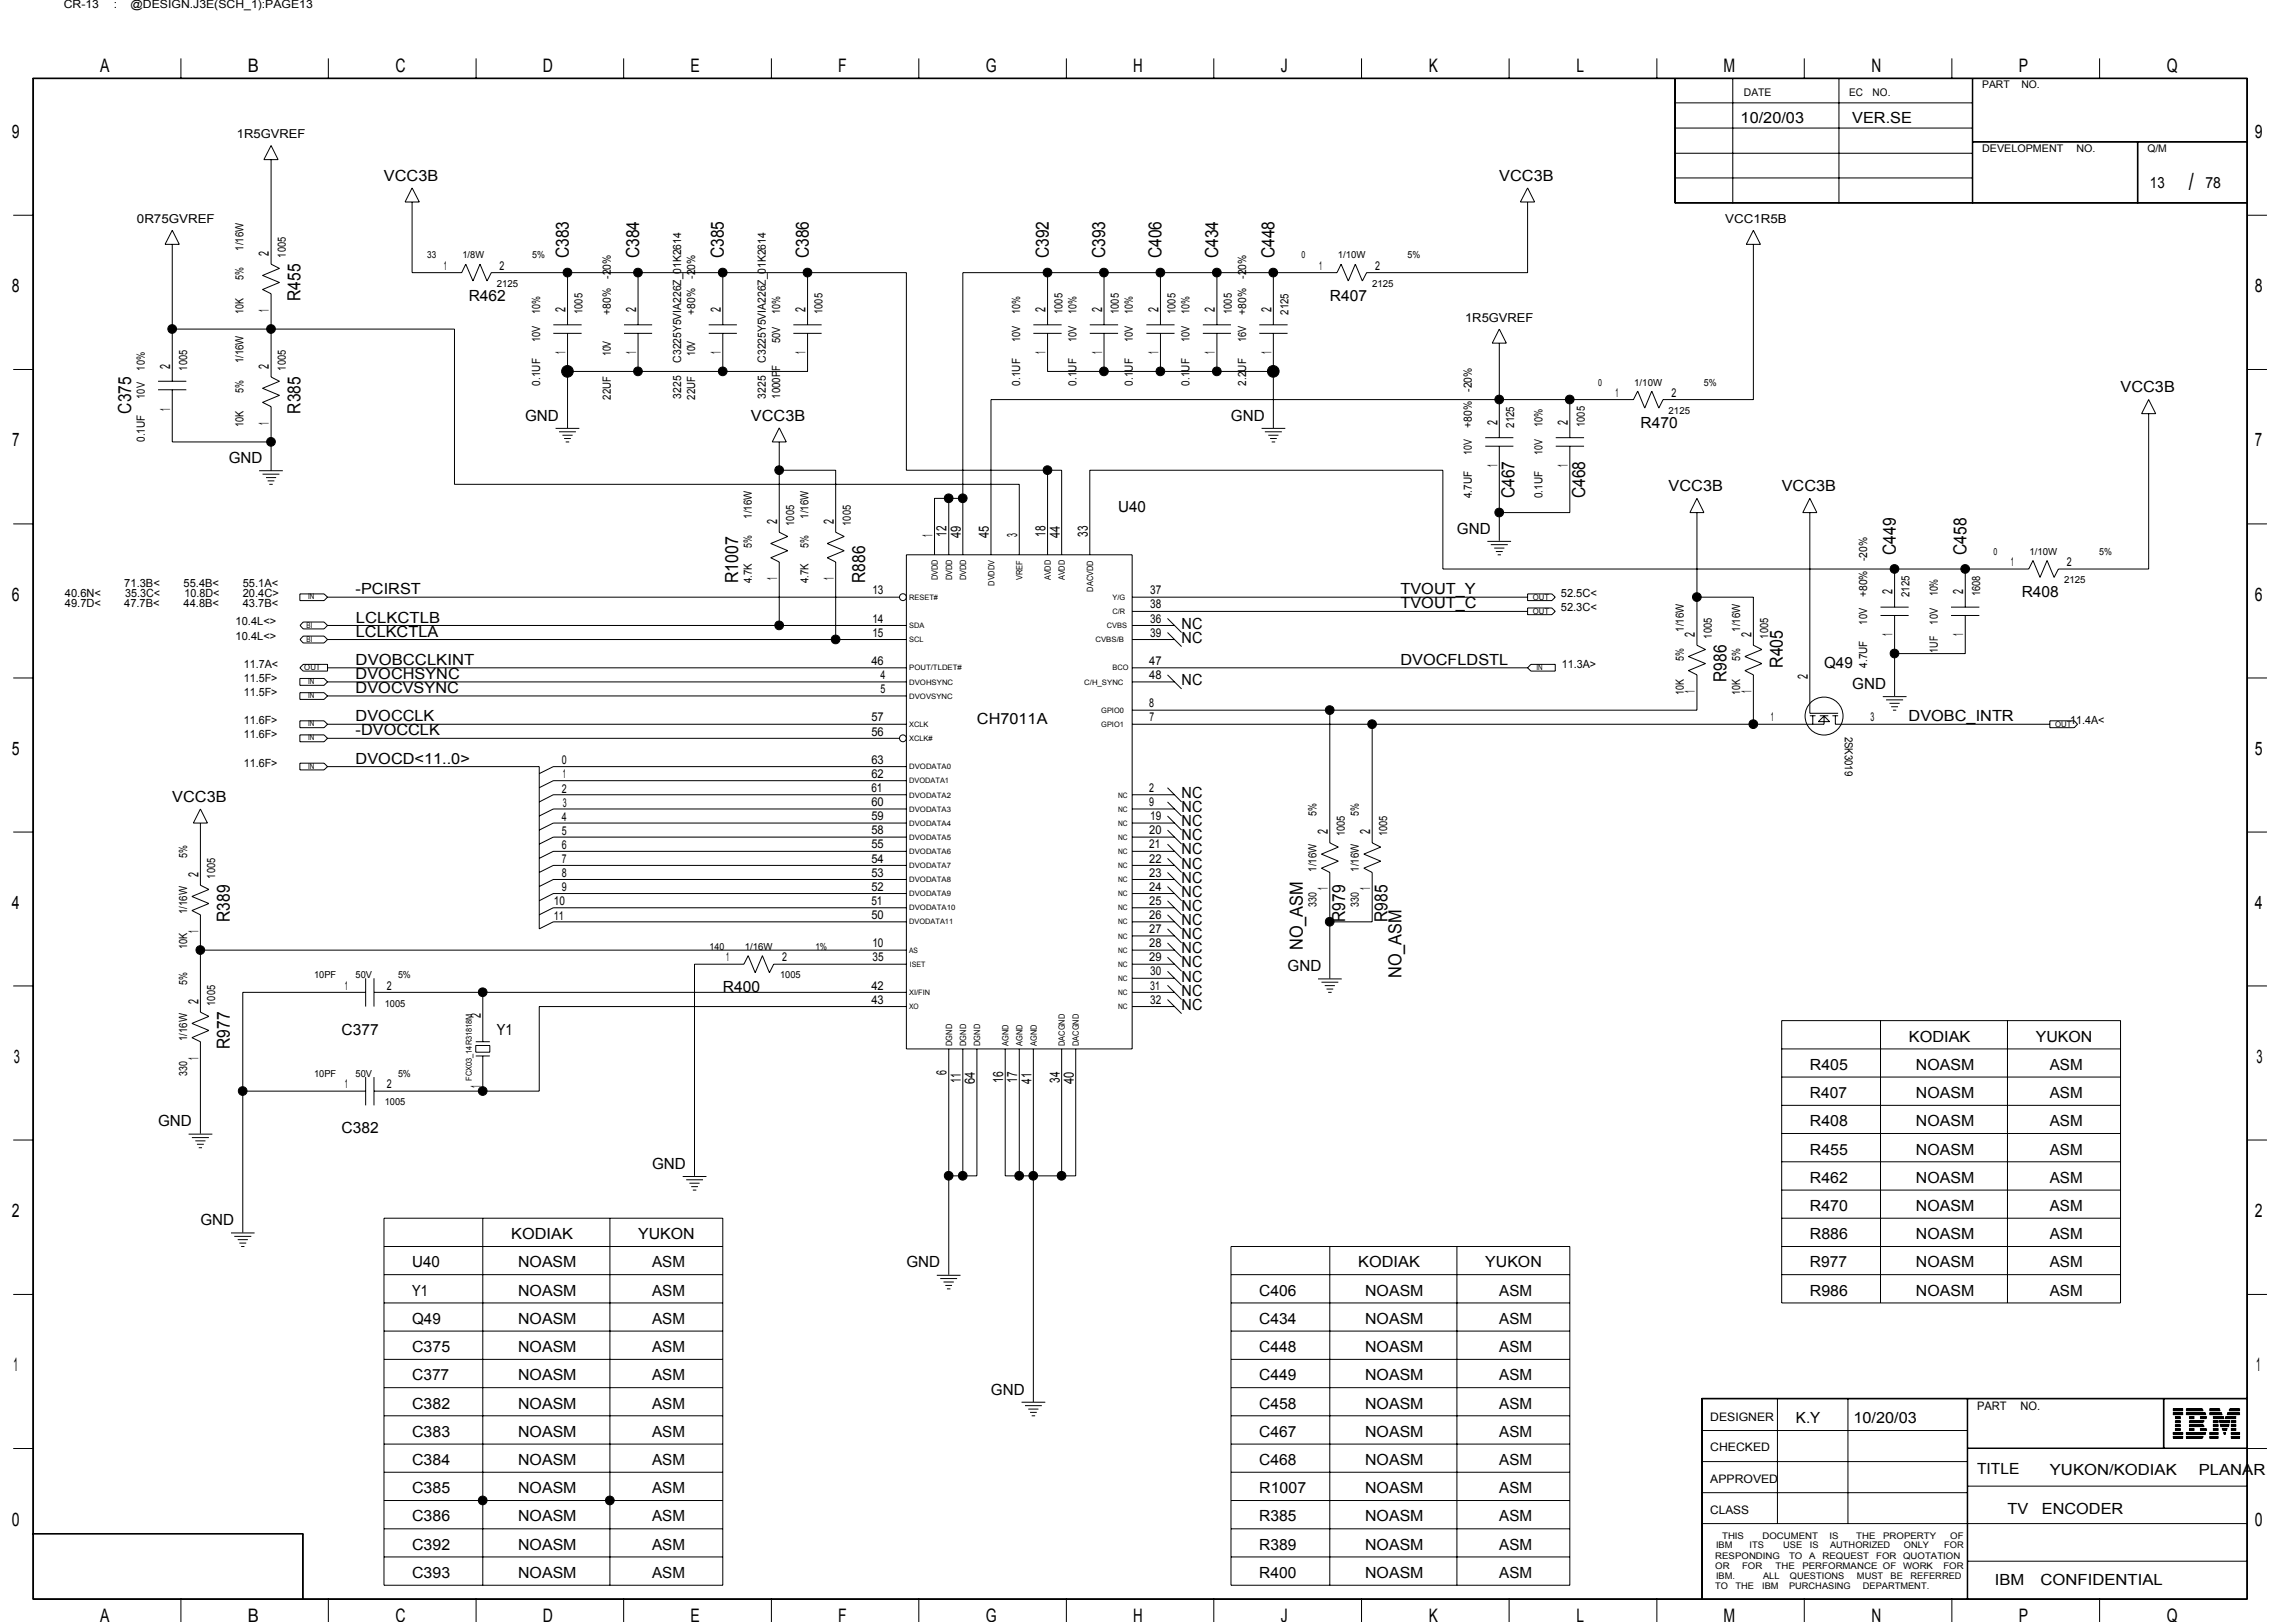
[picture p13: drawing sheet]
<svg xmlns="http://www.w3.org/2000/svg" width="297mm" height="210mm" viewBox="0 0 297 210" stroke-linecap="round" stroke-linejoin="round" font-family="sans-serif">
<defs><g id="words">
<text font-size="3.1" x="283.2" y="24.6">/</text>
<g font-size="2.4">
<text x="13" y="9.4">A</text>
<text x="32" y="9.4">B</text>
<text x="51.2" y="9.4">C</text>
<text x="70.2" y="9.4">D</text>
<text x="89.3" y="9.4">E</text>
<text x="108.4" y="9.4">F</text>
<text x="127.5" y="9.4">G</text>
<text x="146.6" y="9.4">H</text>
<text x="165.7" y="9.4">J</text>
<text x="184.8" y="9.4">K</text>
<text x="203.9" y="9.4">L</text>
<text x="223" y="9.4">M</text>
<text x="242.1" y="9.4">N</text>
<text x="261.2" y="9.4">P</text>
<text x="280.3" y="9.4">Q</text>
<text x="1.5" y="17.9">9</text>
<text x="291.7" y="17.9">9</text>
<text x="1.5" y="37.8">8</text>
<text x="291.7" y="37.8">8</text>
<text x="1.6" y="57.8">7</text>
<text x="291.7" y="57.8">7</text>
<text x="1.5" y="77.7">6</text>
<text x="291.7" y="77.7">6</text>
<text x="1.5" y="97.7">5</text>
<text x="291.7" y="97.7">5</text>
<text x="1.5" y="117.6">4</text>
<text x="291.7" y="117.6">4</text>
<text x="1.8" y="137.5">3</text>
<text x="291.9" y="137.5">3</text>
<text x="1.5" y="157.5">2</text>
<text x="291.7" y="157.5">2</text>
<text x="1.8" y="177.5">1</text>
<text x="291.9" y="177.5">1</text>
<text x="1.5" y="197.4">0</text>
<text x="291.7" y="197.4">0</text>
<text x="13" y="209.9">A</text>
<text x="32" y="209.9">B</text>
<text x="51.2" y="209.9">C</text>
<text x="70.2" y="209.9">D</text>
<text x="89.3" y="209.9">E</text>
<text x="108.4" y="209.9">F</text>
<text x="127.5" y="209.9">G</text>
<text x="146.6" y="209.9">H</text>
<text x="165.7" y="209.9">J</text>
<text x="184.8" y="209.9">K</text>
<text x="203.9" y="209.9">L</text>
<text x="223" y="209.9">M</text>
<text x="242.1" y="209.9">N</text>
<text x="261.2" y="209.9">P</text>
<text x="280.3" y="209.9">Q</text>
</g>
<g font-size="2.3">
<text x="73.6" y="33.4" transform="rotate(-90 73.6 33.4)">C383</text>
<text x="82.7" y="33.4" transform="rotate(-90 82.7 33.4)">C384</text>
<text x="93.7" y="33.4" transform="rotate(-90 93.7 33.4)">C385</text>
<text x="104.6" y="33.4" transform="rotate(-90 104.6 33.4)">C386</text>
<text x="135.7" y="33.4" transform="rotate(-90 135.7 33.4)">C392</text>
<text x="143" y="33.4" transform="rotate(-90 143 33.4)">C393</text>
<text x="150.3" y="33.4" transform="rotate(-90 150.3 33.4)">C406</text>
<text x="157.6" y="33.4" transform="rotate(-90 157.6 33.4)">C434</text>
<text x="164.9" y="33.4" transform="rotate(-90 164.9 33.4)">C448</text>
<text x="38.9" y="38.9" transform="rotate(-90 38.9 38.9)">R455</text>
<text x="17" y="53.5" transform="rotate(-90 17 53.5)">C375</text>
<text x="38.9" y="53.5" transform="rotate(-90 38.9 53.5)">R385</text>
<text x="195.9" y="64.5" transform="rotate(-90 195.9 64.5)">C467</text>
<text x="205.1" y="64.5" transform="rotate(-90 205.1 64.5)">C468</text>
<text x="245.3" y="71.8" transform="rotate(-90 245.3 71.8)">C449</text>
<text x="254.4" y="71.8" transform="rotate(-90 254.4 71.8)">C458</text>
<text x="95.5" y="75.5" transform="rotate(-90 95.5 75.5)">R1007</text>
<text x="111.9" y="75.5" transform="rotate(-90 111.9 75.5)">R886</text>
<text x="223.3" y="88.2" transform="rotate(-90 223.3 88.2)">R986</text>
<text x="230.6" y="86.4" transform="rotate(-90 230.6 86.4)">R405</text>
<text x="29.7" y="119.3" transform="rotate(-90 29.7 119.3)">R389</text>
<text x="174" y="119.3" transform="rotate(-90 174 119.3)">R979</text>
<text x="179.5" y="119.3" transform="rotate(-90 179.5 119.3)">R985</text>
<text x="168.5" y="123" transform="rotate(-90 168.5 123)">NO_ASM</text>
<text x="181.3" y="126.6" transform="rotate(-90 181.3 126.6)">NO_ASM</text>
<text x="29.7" y="135.7" transform="rotate(-90 29.7 135.7)">R977</text>
</g>
<g font-size="2">
<text x="225.2" y="15.9">10/20/03</text>
<text x="239.6" y="15.9">VER.SE</text>
<text x="49.7" y="23.4">VCC3B</text>
<text x="194" y="23.4">VCC3B</text>
<text x="278.1" y="24.3">13</text>
<text x="285.3" y="24.3">78</text>
<text x="60.6" y="38.9">R462</text>
<text x="172" y="38.9">R407</text>
<text x="274.3" y="50.8">VCC3B</text>
<text x="29.6" y="59.9">GND</text>
<text x="67.9" y="54.4">GND</text>
<text x="97.2" y="54.4">VCC3B</text>
<text x="159.3" y="54.4">GND</text>
<text x="212.2" y="55.4">R470</text>
<text x="215.9" y="63.6">VCC3B</text>
<text x="230.5" y="63.6">VCC3B</text>
<text x="144.6" y="66.3">U40</text>
<text x="188.5" y="69">GND</text>
<text x="46" y="76.9">-PCIRST</text>
<text x="181.2" y="76.9">TVOUT_Y</text>
<text x="261.6" y="77.3">R408</text>
<text x="46" y="80.6">LCLKCTLB</text>
<text x="46" y="82.4">LCLKCTLA</text>
<text x="152.9" y="81.4">NC</text>
<text x="152.9" y="83.2">NC</text>
<text x="181.2" y="78.7">TVOUT_C</text>
<text x="46" y="89.7">DVOCVSYNC</text>
<text x="46" y="87.9">DVOCHSYNC</text>
<text x="46" y="86">DVOBCCLKINT</text>
<text x="152.9" y="88.7">NC</text>
<text x="181.2" y="86">DVOCFLDSTL</text>
<text x="236" y="86.4">Q49</text>
<text x="239.6" y="89.1">GND</text>
<text x="46" y="93.3">DVOCCLK</text>
<text x="46" y="95.2">-DVOCCLK</text>
<text x="126.4" y="93.7">CH7011A</text>
<text x="246.9" y="93.3">DVOBC_INTR</text>
<text x="46" y="98.8">DVOCD&lt;11..0&gt;</text>
<text x="22.3" y="103.8">VCC3B</text>
<text x="152.9" y="106.9">NC</text>
<text x="152.9" y="105.1">NC</text>
<text x="152.9" y="103.3">NC</text>
<text x="152.9" y="112.4">NC</text>
<text x="152.9" y="110.6">NC</text>
<text x="152.9" y="108.8">NC</text>
<text x="152.9" y="117.9">NC</text>
<text x="152.9" y="119.7">NC</text>
<text x="152.9" y="116.1">NC</text>
<text x="152.9" y="114.2">NC</text>
<text x="152.9" y="125.2">NC</text>
<text x="152.9" y="123.4">NC</text>
<text x="152.9" y="121.5">NC</text>
<text x="166.6" y="125.7">GND</text>
<text x="93.5" y="128.4">R400</text>
<text x="152.9" y="130.7">NC</text>
<text x="152.9" y="128.8">NC</text>
<text x="152.9" y="127">NC</text>
<text x="44.2" y="133.9">C377</text>
<text x="64.3" y="133.9">Y1</text>
<text x="246.9" y="134.8">KODIAK</text>
<text x="263.4" y="134.8">YUKON</text>
<text x="234.1" y="142.1">R407</text>
<text x="234.1" y="138.5">R405</text>
<text x="247.9" y="138.5">NOASM</text>
<text x="247.9" y="142.1">NOASM</text>
<text x="265.2" y="142.1">ASM</text>
<text x="265.2" y="138.5">ASM</text>
<text x="20.4" y="145.8">GND</text>
<text x="44.2" y="146.7">C382</text>
<text x="234.1" y="149.4">R455</text>
<text x="234.1" y="145.8">R408</text>
<text x="247.9" y="145.8">NOASM</text>
<text x="247.9" y="149.4">NOASM</text>
<text x="265.2" y="149.4">ASM</text>
<text x="265.2" y="145.8">ASM</text>
<text x="84.4" y="151.2">GND</text>
<text x="234.1" y="153.1">R462</text>
<text x="247.9" y="153.1">NOASM</text>
<text x="265.2" y="153.1">ASM</text>
<text x="25.9" y="158.5">GND</text>
<text x="66.1" y="160.4">KODIAK</text>
<text x="82.5" y="160.4">YUKON</text>
<text x="234.1" y="160.4">R886</text>
<text x="234.1" y="156.7">R470</text>
<text x="247.9" y="156.7">NOASM</text>
<text x="247.9" y="160.4">NOASM</text>
<text x="265.2" y="160.4">ASM</text>
<text x="265.2" y="156.7">ASM</text>
<text x="53.3" y="167.7">Y1</text>
<text x="53.3" y="164">U40</text>
<text x="67" y="164">NOASM</text>
<text x="67" y="167.7">NOASM</text>
<text x="84.4" y="167.7">ASM</text>
<text x="84.4" y="164">ASM</text>
<text x="117.3" y="164">GND</text>
<text x="162.9" y="167.7">C406</text>
<text x="175.7" y="164">KODIAK</text>
<text x="176.6" y="167.7">NOASM</text>
<text x="192.1" y="164">YUKON</text>
<text x="194" y="167.7">ASM</text>
<text x="234.1" y="167.7">R986</text>
<text x="234.1" y="164">R977</text>
<text x="247.9" y="164">NOASM</text>
<text x="247.9" y="167.7">NOASM</text>
<text x="265.2" y="164">ASM</text>
<text x="265.2" y="167.7">ASM</text>
<text x="53.3" y="171.3">Q49</text>
<text x="67" y="171.3">NOASM</text>
<text x="84.4" y="171.3">ASM</text>
<text x="162.9" y="171.3">C434</text>
<text x="176.6" y="171.3">NOASM</text>
<text x="194" y="171.3">ASM</text>
<text x="53.3" y="178.6">C377</text>
<text x="53.3" y="175">C375</text>
<text x="67" y="175">NOASM</text>
<text x="67" y="178.6">NOASM</text>
<text x="84.4" y="178.6">ASM</text>
<text x="84.4" y="175">ASM</text>
<text x="162.9" y="178.6">C449</text>
<text x="162.9" y="175">C448</text>
<text x="176.6" y="175">NOASM</text>
<text x="176.6" y="178.6">NOASM</text>
<text x="194" y="178.6">ASM</text>
<text x="194" y="175">ASM</text>
<text x="53.3" y="185.9">C383</text>
<text x="53.3" y="182.3">C382</text>
<text x="67" y="185.9">NOASM</text>
<text x="67" y="182.3">NOASM</text>
<text x="84.4" y="185.9">ASM</text>
<text x="84.4" y="182.3">ASM</text>
<text x="128.2" y="180.5">GND</text>
<text x="162.9" y="185.9">C467</text>
<text x="162.9" y="182.3">C458</text>
<text x="176.6" y="182.3">NOASM</text>
<text x="176.6" y="185.9">NOASM</text>
<text x="194" y="185.9">ASM</text>
<text x="194" y="182.3">ASM</text>
<text x="232.3" y="184.1">K.Y</text>
<text x="239.8" y="184.1">10/20/03</text>
<text x="53.3" y="189.6">C384</text>
<text x="67" y="189.6">NOASM</text>
<text x="84.4" y="189.6">ASM</text>
<text x="162.9" y="189.6">C468</text>
<text x="176.6" y="189.6">NOASM</text>
<text x="194" y="189.6">ASM</text>
<text x="255.8" y="190.8">TITLE</text>
<text x="265.2" y="190.9">YUKON/KODIAK</text>
<text x="284.5" y="190.9">PLANAR</text>
<text x="53.3" y="196.9">C386</text>
<text x="53.3" y="193.3">C385</text>
<text x="67" y="196.9">NOASM</text>
<text x="67" y="193.3">NOASM</text>
<text x="84.4" y="196.9">ASM</text>
<text x="84.4" y="193.3">ASM</text>
<text x="162.9" y="193.3">R1007</text>
<text x="162.9" y="196.9">R385</text>
<text x="176.6" y="196.9">NOASM</text>
<text x="176.6" y="193.3">NOASM</text>
<text x="194" y="196.9">ASM</text>
<text x="194" y="193.3">ASM</text>
<text x="259.7" y="196">TV</text>
<text x="264.2" y="196">ENCODER</text>
<text x="53.3" y="200.6">C392</text>
<text x="67" y="200.6">NOASM</text>
<text x="84.4" y="200.6">ASM</text>
<text x="162.9" y="200.6">R389</text>
<text x="176.6" y="200.6">NOASM</text>
<text x="194" y="200.6">ASM</text>
<text x="53.3" y="204.2">C393</text>
<text x="67" y="204.2">NOASM</text>
<text x="84.4" y="204.2">ASM</text>
<text x="162.9" y="204.2">R400</text>
<text x="176.6" y="204.2">NOASM</text>
<text x="194" y="204.2">ASM</text>
<text x="258.1" y="205.1">IBM</text>
<text x="264" y="205.1">CONFIDENTIAL</text>
</g>
<g font-size="1.8">
<text x="34.8" y="33.1" transform="rotate(-90 34.8 33.1)">2</text>
<text x="34.8" y="40.3" transform="rotate(-90 34.8 40.3)">1</text>
<text x="73.1" y="40.4" transform="rotate(-90 73.1 40.4)">2</text>
<text x="82.3" y="40.4" transform="rotate(-90 82.3 40.4)">2</text>
<text x="93.3" y="40.4" transform="rotate(-90 93.3 40.4)">2</text>
<text x="104.2" y="40.4" transform="rotate(-90 104.2 40.4)">2</text>
<text x="135.3" y="40.4" transform="rotate(-90 135.3 40.4)">2</text>
<text x="142.6" y="40.4" transform="rotate(-90 142.6 40.4)">2</text>
<text x="149.9" y="40.4" transform="rotate(-90 149.9 40.4)">2</text>
<text x="157.2" y="40.4" transform="rotate(-90 157.2 40.4)">2</text>
<text x="164.5" y="40.4" transform="rotate(-90 164.5 40.4)">2</text>
<text x="22" y="47.7" transform="rotate(-90 22 47.7)">2</text>
<text x="34.8" y="47.7" transform="rotate(-90 34.8 47.7)">2</text>
<text x="73.1" y="45.8" transform="rotate(-90 73.1 45.8)">1</text>
<text x="82.3" y="45.8" transform="rotate(-90 82.3 45.8)">1</text>
<text x="93.3" y="45.8" transform="rotate(-90 93.3 45.8)">1</text>
<text x="104.2" y="45.8" transform="rotate(-90 104.2 45.8)">1</text>
<text x="135.3" y="45.8" transform="rotate(-90 135.3 45.8)">1</text>
<text x="142.6" y="45.8" transform="rotate(-90 142.6 45.8)">1</text>
<text x="149.9" y="45.8" transform="rotate(-90 149.9 45.8)">1</text>
<text x="157.2" y="45.8" transform="rotate(-90 157.2 45.8)">1</text>
<text x="164.5" y="45.8" transform="rotate(-90 164.5 45.8)">1</text>
<text x="22" y="53.1" transform="rotate(-90 22 53.1)">1</text>
<text x="34.8" y="54.9" transform="rotate(-90 34.8 54.9)">1</text>
<text x="193.7" y="55" transform="rotate(-90 193.7 55)">2</text>
<text x="202.8" y="55" transform="rotate(-90 202.8 55)">2</text>
<text x="193.7" y="60.4" transform="rotate(-90 193.7 60.4)">1</text>
<text x="202.8" y="60.4" transform="rotate(-90 202.8 60.4)">1</text>
<text x="100.6" y="67.8" transform="rotate(-90 100.6 67.8)">2</text>
<text x="107.9" y="67.8" transform="rotate(-90 107.9 67.8)">2</text>
<text x="120.6" y="69.5" transform="rotate(-90 120.6 69.5)">1</text>
<text x="122.5" y="69.5" transform="rotate(-90 122.5 69.5)">12</text>
<text x="124.3" y="69.6" transform="rotate(-90 124.3 69.6)">49</text>
<text x="127.9" y="69.6" transform="rotate(-90 127.9 69.6)">45</text>
<text x="131.6" y="69.5" transform="rotate(-90 131.6 69.5)">3</text>
<text x="135.3" y="69.5" transform="rotate(-90 135.3 69.5)">18</text>
<text x="137.1" y="69.6" transform="rotate(-90 137.1 69.6)">44</text>
<text x="140.7" y="69.5" transform="rotate(-90 140.7 69.5)">33</text>
<text x="100.6" y="75" transform="rotate(-90 100.6 75)">1</text>
<text x="107.9" y="75" transform="rotate(-90 107.9 75)">1</text>
<text x="244.9" y="76.9" transform="rotate(-90 244.9 76.9)">2</text>
<text x="254" y="76.9" transform="rotate(-90 254 76.9)">2</text>
<text x="219.3" y="82.4" transform="rotate(-90 219.3 82.4)">2</text>
<text x="226.6" y="82.4" transform="rotate(-90 226.6 82.4)">2</text>
<text x="244.9" y="82.3" transform="rotate(-90 244.9 82.3)">1</text>
<text x="254" y="82.3" transform="rotate(-90 254 82.3)">1</text>
<text x="219.3" y="89.7" transform="rotate(-90 219.3 89.7)">1</text>
<text x="226.6" y="89.7" transform="rotate(-90 226.6 89.7)">1</text>
<text x="233.9" y="87.9" transform="rotate(-90 233.9 87.9)">2</text>
<text x="171.8" y="108" transform="rotate(-90 171.8 108)">2</text>
<text x="177.3" y="108" transform="rotate(-90 177.3 108)">2</text>
<text x="25.7" y="113.5" transform="rotate(-90 25.7 113.5)">2</text>
<text x="171.8" y="115.2" transform="rotate(-90 171.8 115.2)">1</text>
<text x="177.3" y="115.2" transform="rotate(-90 177.3 115.2)">1</text>
<text x="25.7" y="120.7" transform="rotate(-90 25.7 120.7)">1</text>
<text x="25.7" y="129.9" transform="rotate(-90 25.7 129.9)">2</text>
<text x="62.2" y="131.7" transform="rotate(-90 62.2 131.7)">2</text>
<text x="25.7" y="137.1" transform="rotate(-90 25.7 137.1)">1</text>
<text x="62.2" y="140.8" transform="rotate(-90 62.2 140.8)">1</text>
<text x="122.5" y="139.1" transform="rotate(-90 122.5 139.1)">6</text>
<text x="124.3" y="140.1" transform="rotate(-90 124.3 140.1)">11</text>
<text x="126.1" y="140.3" transform="rotate(-90 126.1 140.3)">64</text>
<text x="129.8" y="140.1" transform="rotate(-90 129.8 140.1)">16</text>
<text x="131.6" y="140.1" transform="rotate(-90 131.6 140.1)">17</text>
<text x="133.4" y="140.3" transform="rotate(-90 133.4 140.3)">41</text>
<text x="137.1" y="140.1" transform="rotate(-90 137.1 140.1)">34</text>
<text x="138.9" y="140.3" transform="rotate(-90 138.9 140.3)">40</text>
</g>
<g font-size="1.6">
<text x="30.6" y="17.9">1R5GVREF</text>
<text x="17.7" y="28.9">0R75GVREF</text>
<text x="223.2" y="28.9">VCC1R5B</text>
<text x="57.4" y="34.9">1</text>
<text x="64.6" y="34.9">2</text>
<text x="170.6" y="34.9">1</text>
<text x="177.9" y="34.9">2</text>
<text x="189.5" y="41.7">1R5GVREF</text>
<text x="209" y="51.4">1</text>
<text x="216.3" y="51.4">2</text>
<text x="112.9" y="76.9">13</text>
<text x="148.8" y="76.9">37</text>
<text x="260.1" y="73.3">1</text>
<text x="267.4" y="73.3">2</text>
<text x="112.9" y="82.4">15</text>
<text x="112.9" y="80.6">14</text>
<text x="148.8" y="82.4">39</text>
<text x="148.8" y="78.7">38</text>
<text x="148.8" y="80.6">36</text>
<text x="112.7" y="86">46</text>
<text x="113.9" y="89.7">5</text>
<text x="113.9" y="87.9">4</text>
<text x="148.7" y="87.9">48</text>
<text x="148.7" y="86">47</text>
<text x="112.7" y="93.4">57</text>
<text x="112.7" y="95.2">56</text>
<text x="148.7" y="91.5">8</text>
<text x="148.7" y="93.4">7</text>
<text x="229.1" y="93.4">1</text>
<text x="242" y="93.4">3</text>
<text x="72.7" y="98.9">0</text>
<text x="72.8" y="100.7">1</text>
<text x="112.7" y="98.8">63</text>
<text x="112.7" y="100.7">62</text>
<text x="72.7" y="106.2">4</text>
<text x="72.7" y="102.6">2</text>
<text x="72.8" y="104.4">3</text>
<text x="112.7" y="102.5">61</text>
<text x="112.7" y="104.3">60</text>
<text x="112.7" y="106.2">59</text>
<text x="112.7" y="108">58</text>
<text x="148.7" y="104.3">9</text>
<text x="148.7" y="108">20</text>
<text x="148.7" y="102.5">2</text>
<text x="148.8" y="106.2">19</text>
<text x="72.7" y="109.9">6</text>
<text x="72.7" y="113.5">8</text>
<text x="72.7" y="108">5</text>
<text x="72.7" y="111.7">7</text>
<text x="112.7" y="109.8">55</text>
<text x="112.7" y="111.6">54</text>
<text x="112.7" y="113.5">53</text>
<text x="148.7" y="113.5">23</text>
<text x="148.7" y="111.6">22</text>
<text x="148.7" y="109.8">21</text>
<text x="71.6" y="119">11</text>
<text x="71.6" y="117.2">10</text>
<text x="72.7" y="115.4">9</text>
<text x="112.7" y="115.3">52</text>
<text x="112.7" y="117.1">51</text>
<text x="112.7" y="118.9">50</text>
<text x="148.7" y="118.9">26</text>
<text x="148.7" y="117.1">25</text>
<text x="148.7" y="115.3">24</text>
<text x="93.9" y="124.4">1</text>
<text x="101.2" y="124.4">2</text>
<text x="112.9" y="122.6">10</text>
<text x="112.9" y="124.4">35</text>
<text x="148.7" y="124.4">29</text>
<text x="148.7" y="122.6">28</text>
<text x="148.7" y="120.8">27</text>
<text x="44.6" y="128.1">1</text>
<text x="50" y="128.1">2</text>
<text x="112.7" y="129.9">43</text>
<text x="112.7" y="128.1">42</text>
<text x="148.8" y="129.9">32</text>
<text x="148.8" y="128.1">31</text>
<text x="148.8" y="126.2">30</text>
<text x="44.6" y="140.8">1</text>
<text x="50" y="140.8">2</text>
</g>
<g font-size="1.5">
<text x="8.3" y="1">CR-13</text>
<text x="14.7" y="1">:</text>
<text x="16.9" y="1">@DESIGN.J3E(SCH_1):PAGE13</text>
<text x="31.5" y="32.4" transform="rotate(-90 31.5 32.4)">1/16W</text>
<text x="37" y="33.3" transform="rotate(-90 37 33.3)">1005</text>
<text x="31.5" y="40.6" transform="rotate(-90 31.5 40.6)">10K</text>
<text x="31.5" y="36.2" transform="rotate(-90 31.5 36.2)">5%</text>
<text x="69.9" y="40.6" transform="rotate(-90 69.9 40.6)">10%</text>
<text x="75.3" y="40.6" transform="rotate(-90 75.3 40.6)">1005</text>
<text x="79" y="40.7" transform="rotate(-90 79 40.7)">+80%</text>
<text x="79" y="36.1" transform="rotate(-90 79 36.1)">-20%</text>
<text x="90" y="40.7" transform="rotate(-90 90 40.7)">+80%</text>
<text x="90" y="36.1" transform="rotate(-90 90 36.1)">-20%</text>
<text x="100.9" y="40.6" transform="rotate(-90 100.9 40.6)">10%</text>
<text x="106.4" y="40.6" transform="rotate(-90 106.4 40.6)">1005</text>
<text x="132" y="40.6" transform="rotate(-90 132 40.6)">10%</text>
<text x="137.5" y="40.6" transform="rotate(-90 137.5 40.6)">1005</text>
<text x="139.3" y="40.6" transform="rotate(-90 139.3 40.6)">10%</text>
<text x="144.8" y="40.6" transform="rotate(-90 144.8 40.6)">1005</text>
<text x="146.6" y="40.6" transform="rotate(-90 146.6 40.6)">10%</text>
<text x="152.1" y="40.6" transform="rotate(-90 152.1 40.6)">1005</text>
<text x="153.9" y="40.6" transform="rotate(-90 153.9 40.6)">10%</text>
<text x="159.4" y="40.6" transform="rotate(-90 159.4 40.6)">1005</text>
<text x="161.2" y="40.7" transform="rotate(-90 161.2 40.7)">+80%</text>
<text x="161.2" y="36.1" transform="rotate(-90 161.2 36.1)">-20%</text>
<text x="166.7" y="40.7" transform="rotate(-90 166.7 40.7)">2125</text>
<text x="18.7" y="48" transform="rotate(-90 18.7 48)">10%</text>
<text x="24.2" y="48" transform="rotate(-90 24.2 48)">1005</text>
<text x="31.5" y="47" transform="rotate(-90 31.5 47)">1/16W</text>
<text x="37" y="48" transform="rotate(-90 37 48)">1005</text>
<text x="69.9" y="44.3" transform="rotate(-90 69.9 44.3)">10V</text>
<text x="79" y="46.1" transform="rotate(-90 79 46.1)">10V</text>
<text x="88.1" y="46.9" transform="rotate(-90 88.1 46.9)">C3225Y5VIA226Z_01K2614</text>
<text x="90" y="46.1" transform="rotate(-90 90 46.1)">10V</text>
<text x="99.1" y="46.9" transform="rotate(-90 99.1 46.9)">C3225Y5VIA226Z_01K2614</text>
<text x="100.9" y="44.4" transform="rotate(-90 100.9 44.4)">50V</text>
<text x="132" y="44.3" transform="rotate(-90 132 44.3)">10V</text>
<text x="139.3" y="44.3" transform="rotate(-90 139.3 44.3)">10V</text>
<text x="146.6" y="44.3" transform="rotate(-90 146.6 44.3)">10V</text>
<text x="153.9" y="44.3" transform="rotate(-90 153.9 44.3)">10V</text>
<text x="161.2" y="44.3" transform="rotate(-90 161.2 44.3)">16V</text>
<text x="18.7" y="51.6" transform="rotate(-90 18.7 51.6)">10V</text>
<text x="31.5" y="50.8" transform="rotate(-90 31.5 50.8)">5%</text>
<text x="69.9" y="49.9" transform="rotate(-90 69.9 49.9)">0.1UF</text>
<text x="79" y="51.7" transform="rotate(-90 79 51.7)">22UF</text>
<text x="88.1" y="51.6" transform="rotate(-90 88.1 51.6)">3225</text>
<text x="90" y="51.7" transform="rotate(-90 90 51.7)">22UF</text>
<text x="99.1" y="51.6" transform="rotate(-90 99.1 51.6)">3225</text>
<text x="100.9" y="51.6" transform="rotate(-90 100.9 51.6)">1000PF</text>
<text x="132" y="49.9" transform="rotate(-90 132 49.9)">0.1UF</text>
<text x="139.3" y="49.9" transform="rotate(-90 139.3 49.9)">0.1UF</text>
<text x="146.6" y="49.9" transform="rotate(-90 146.6 49.9)">0.1UF</text>
<text x="153.9" y="49.9" transform="rotate(-90 153.9 49.9)">0.1UF</text>
<text x="161.2" y="49.9" transform="rotate(-90 161.2 49.9)">2.2UF</text>
<text x="190.4" y="50.7" transform="rotate(-90 190.4 50.7)">-20%</text>
<text x="18.7" y="57.2" transform="rotate(-90 18.7 57.2)">0.1UF</text>
<text x="31.5" y="55.3" transform="rotate(-90 31.5 55.3)">10K</text>
<text x="190.4" y="58.9" transform="rotate(-90 190.4 58.9)">10V</text>
<text x="190.4" y="55.4" transform="rotate(-90 190.4 55.4)">+80%</text>
<text x="195.9" y="55.4" transform="rotate(-90 195.9 55.4)">2125</text>
<text x="199.6" y="58.9" transform="rotate(-90 199.6 58.9)">10V</text>
<text x="199.6" y="55.3" transform="rotate(-90 199.6 55.3)">10%</text>
<text x="205" y="55.3" transform="rotate(-90 205 55.3)">1005</text>
<text x="190.4" y="64.5" transform="rotate(-90 190.4 64.5)">4.7UF</text>
<text x="199.6" y="64.5" transform="rotate(-90 199.6 64.5)">0.1UF</text>
<text x="97.3" y="70.9" transform="rotate(-90 97.3 70.9)">5%</text>
<text x="97.3" y="67.1" transform="rotate(-90 97.3 67.1)">1/16W</text>
<text x="102.7" y="68.1" transform="rotate(-90 102.7 68.1)">1005</text>
<text x="104.6" y="67.1" transform="rotate(-90 104.6 67.1)">1/16W</text>
<text x="104.6" y="70.9" transform="rotate(-90 104.6 70.9)">5%</text>
<text x="110.1" y="68.1" transform="rotate(-90 110.1 68.1)">1005</text>
<text x="8.4" y="77.3">40.6N&lt;</text>
<text x="16.1" y="76">71.3B&lt;</text>
<text x="16.2" y="77.3">35.3C&lt;</text>
<text x="23.7" y="76">55.4B&lt;</text>
<text x="23.9" y="77.3">10.8D&lt;</text>
<text x="31.4" y="77.3">20.4C&gt;</text>
<text x="31.4" y="76">55.1A&lt;</text>
<text x="97.3" y="75.5" transform="rotate(-90 97.3 75.5)">4.7K</text>
<text x="104.6" y="75.5" transform="rotate(-90 104.6 75.5)">4.7K</text>
<text x="201.9" y="77.3">52.5C&lt;</text>
<text x="241.6" y="77.3" transform="rotate(-90 241.6 77.3)">+80%</text>
<text x="241.6" y="72.6" transform="rotate(-90 241.6 72.6)">-20%</text>
<text x="247" y="77.3" transform="rotate(-90 247 77.3)">2125</text>
<text x="250.7" y="77.2" transform="rotate(-90 250.7 77.2)">10%</text>
<text x="256.2" y="77.2" transform="rotate(-90 256.2 77.2)">1608</text>
<text x="8.4" y="78.6">49.7D&lt;</text>
<text x="16.1" y="78.6">47.7B&lt;</text>
<text x="23.7" y="78.6">44.8B&lt;</text>
<text x="30.5" y="80.9">10.4L&lt;&gt;</text>
<text x="30.5" y="82.8">10.4L&lt;&gt;</text>
<text x="31.4" y="78.6">43.7B&lt;</text>
<text x="201.9" y="79.1">52.3C&lt;</text>
<text x="217.8" y="81.7" transform="rotate(-90 217.8 81.7)">1/16W</text>
<text x="221.5" y="82.7" transform="rotate(-90 221.5 82.7)">1005</text>
<text x="225.1" y="81.7" transform="rotate(-90 225.1 81.7)">1/16W</text>
<text x="228.8" y="82.7" transform="rotate(-90 228.8 82.7)">1005</text>
<text x="241.6" y="80.8" transform="rotate(-90 241.6 80.8)">10V</text>
<text x="250.7" y="80.8" transform="rotate(-90 250.7 80.8)">10V</text>
<text x="31.5" y="88.2">11.5F&gt;</text>
<text x="31.5" y="86.4">11.7A&lt;</text>
<text x="202.1" y="86.4">11.3A&gt;</text>
<text x="217.8" y="90" transform="rotate(-90 217.8 90)">10K</text>
<text x="217.8" y="85.5" transform="rotate(-90 217.8 85.5)">5%</text>
<text x="225.1" y="90" transform="rotate(-90 225.1 90)">10K</text>
<text x="225.1" y="85.5" transform="rotate(-90 225.1 85.5)">5%</text>
<text x="241.6" y="86.4" transform="rotate(-90 241.6 86.4)">4.7UF</text>
<text x="250.7" y="84.5" transform="rotate(-90 250.7 84.5)">1UF</text>
<text x="31.5" y="93.7">11.6F&gt;</text>
<text x="31.5" y="95.5">11.6F&gt;</text>
<text x="31.5" y="90.1">11.5F&gt;</text>
<text x="267.8" y="93.7">11.4A&lt;</text>
<text x="31.5" y="99.2">11.6F&gt;</text>
<text x="170.3" y="105.6" transform="rotate(-90 170.3 105.6)">5%</text>
<text x="175.8" y="105.6" transform="rotate(-90 175.8 105.6)">5%</text>
<text x="24.2" y="111.1" transform="rotate(-90 24.2 111.1)">5%</text>
<text x="27.9" y="113.7" transform="rotate(-90 27.9 113.7)">1005</text>
<text x="170.3" y="112.8" transform="rotate(-90 170.3 112.8)">1/16W</text>
<text x="174" y="108.2" transform="rotate(-90 174 108.2)">1005</text>
<text x="175.8" y="112.8" transform="rotate(-90 175.8 112.8)">1/16W</text>
<text x="179.5" y="108.2" transform="rotate(-90 179.5 108.2)">1005</text>
<text x="24.2" y="118.3" transform="rotate(-90 24.2 118.3)">1/16W</text>
<text x="170.3" y="117.3" transform="rotate(-90 170.3 117.3)">330</text>
<text x="175.8" y="117.3" transform="rotate(-90 175.8 117.3)">330</text>
<text x="24.2" y="122.9" transform="rotate(-90 24.2 122.9)">10K</text>
<text x="24.2" y="127.5" transform="rotate(-90 24.2 127.5)">5%</text>
<text x="27.9" y="130.2" transform="rotate(-90 27.9 130.2)">1005</text>
<text x="24.2" y="134.7" transform="rotate(-90 24.2 134.7)">1/16W</text>
<text x="24.2" y="139.3" transform="rotate(-90 24.2 139.3)">330</text>
<text x="221.3" y="183.8">DESIGNER</text>
<text x="255.8" y="182.5">PART</text>
<text x="261.4" y="182.5">NO.</text>
<text x="221.3" y="191.9">APPROVED</text>
<text x="221.3" y="187.8">CHECKED</text>
<text x="221.3" y="195.9">CLASS</text>
</g>
<g font-size="1.4">
<text x="256.4" y="11.4">PART</text>
<text x="261.5" y="11.4">NO.</text>
<text x="225.6" y="12.4">DATE</text>
<text x="239.2" y="12.4">EC</text>
<text x="242.3" y="12.4">NO.</text>
<text x="256.4" y="19.7">DEVELOPMENT</text>
<text x="268.6" y="19.7">NO.</text>
<text x="277.8" y="19.7">Q/M</text>
<text x="238.7" y="95.3" transform="rotate(90 238.7 95.3)">2SK3019</text>
</g>
<g font-size="1.3">
<text x="55.3" y="33.4">33</text>
<text x="59.8" y="33.4">1/8W</text>
<text x="68.9" y="33.4">5%</text>
<text x="168.4" y="33.4">0</text>
<text x="173.1" y="33.4">1/10W</text>
<text x="182.1" y="33.4">5%</text>
<text x="64.3" y="37.1">2125</text>
<text x="177.5" y="37.1">2125</text>
<text x="206.8" y="49.9">0</text>
<text x="211.4" y="49.9">1/10W</text>
<text x="215.9" y="53.5">2125</text>
<text x="220.4" y="49.9">5%</text>
<text x="257.9" y="71.8">0</text>
<text x="262.6" y="71.8">1/10W</text>
<text x="271.6" y="71.8">5%</text>
<text x="267" y="75.5">2125</text>
<text x="91.8" y="123">140</text>
<text x="96.3" y="123">1/16W</text>
<text x="105.5" y="123">1%</text>
<text x="40.6" y="126.6">10PF</text>
<text x="46" y="126.6">50V</text>
<text x="49.8" y="130.3">1005</text>
<text x="51.5" y="126.6">5%</text>
<text x="100.9" y="126.6">1005</text>
<text x="40.6" y="139.4">10PF</text>
<text x="46" y="139.4">50V</text>
<text x="49.8" y="143">1005</text>
<text x="51.5" y="139.4">5%</text>
</g>
<g font-size="1.2">
<text x="221.9" y="203">OR</text>
<text x="221.9" y="201.7">RESPONDING</text>
<text x="222" y="200.4">IBM</text>
<text x="222.8" y="199.1">THIS</text>
<text x="225.4" y="203">FOR</text>
<text x="226.4" y="200.4">ITS</text>
<text x="228" y="199.1">DOCUMENT</text>
<text x="229.7" y="203">THE</text>
<text x="230.7" y="200.4">USE</text>
<text x="231.5" y="201.7">TO</text>
<text x="233.2" y="203">PERFORMANCE OF</text>
<text x="234.1" y="201.7">A</text>
<text x="234.2" y="200.4">IS</text>
<text x="235.8" y="201.7">REQUEST</text>
<text x="236.7" y="199.1">IS</text>
<text x="236.8" y="200.4">AUTHORIZED</text>
<text x="240.2" y="199.1">THE</text>
<text x="242.7" y="201.7">FOR</text>
<text x="243.6" y="199.1">PROPERTY</text>
<text x="246.2" y="203">WORK</text>
<text x="246.2" y="201.7">QUOTATION</text>
<text x="246.3" y="200.4">ONLY</text>
<text x="251.4" y="203">FOR</text>
<text x="251.5" y="200.4">FOR</text>
<text x="252.3" y="199.1">OF</text>
<text x="221.9" y="205.6">TO</text>
<text x="222" y="204.3">IBM.</text>
<text x="224.5" y="205.6">THE</text>
<text x="228" y="205.6">IBM</text>
<text x="228.1" y="204.3">ALL</text>
<text x="231.5" y="205.6">PURCHASING</text>
<text x="231.6" y="204.3">QUESTIONS</text>
<text x="240.2" y="204.3">MUST</text>
<text x="241" y="205.6">DEPARTMENT.</text>
<text x="244.6" y="204.3">BE</text>
<text x="247.2" y="204.3">REFERRED</text>
</g>
<g font-size="1.1">
<text x="121.3" y="75.1" transform="rotate(-90 121.3 75.1)">DVDD</text>
<text x="123.2" y="75.1" transform="rotate(-90 123.2 75.1)">DVDD</text>
<text x="125" y="75.1" transform="rotate(-90 125 75.1)">DVDD</text>
<text x="128.6" y="75.8" transform="rotate(-90 128.6 75.8)">DVDDV</text>
<text x="132.3" y="75.1" transform="rotate(-90 132.3 75.1)">VREF</text>
<text x="136" y="75.1" transform="rotate(-90 136 75.1)">AVDD</text>
<text x="137.8" y="75.1" transform="rotate(-90 137.8 75.1)">AVDD</text>
<text x="141.4" y="76.6" transform="rotate(-90 141.4 76.6)">DACVDD</text>
<text x="123.2" y="135.4" transform="rotate(-90 123.2 135.4)">DGND</text>
<text x="125" y="135.4" transform="rotate(-90 125 135.4)">DGND</text>
<text x="126.8" y="135.4" transform="rotate(-90 126.8 135.4)">DGND</text>
<text x="130.5" y="135.4" transform="rotate(-90 130.5 135.4)">AGND</text>
<text x="132.3" y="135.4" transform="rotate(-90 132.3 135.4)">AGND</text>
<text x="134.1" y="135.4" transform="rotate(-90 134.1 135.4)">AGND</text>
<text x="137.8" y="135.4" transform="rotate(-90 137.8 135.4)">DACGND</text>
<text x="139.6" y="135.4" transform="rotate(-90 139.6 135.4)">DACGND</text>
<text x="61.1" y="139.9" transform="rotate(-90 61.1 139.9)">FCX03_14R31818M</text>
</g>
<g font-size="1">
<text x="39.9" y="77.6">IN</text>
<text x="117.6" y="77.6">RESET#</text>
<text x="143.9" y="77.6">Y/G</text>
<text x="198.3" y="77.6">OUT</text>
<text x="39.7" y="81.2">BI</text>
<text x="39.7" y="83.1">BI</text>
<text x="117.6" y="81.3">SDA</text>
<text x="117.6" y="83.1">SCL</text>
<text x="141.7" y="83.1">CVBS/B</text>
<text x="143.2" y="81.3">CVBS</text>
<text x="143.9" y="79.5">C/R</text>
<text x="198.3" y="79.4">OUT</text>
<text x="39.4" y="86.7">OUT</text>
<text x="39.9" y="88.5">IN</text>
<text x="117.6" y="86.8">POUT/TLDET#</text>
<text x="117.6" y="88.6">DVOHSYNC</text>
<text x="140.3" y="88.6">C/H_SYNC</text>
<text x="143.9" y="86.8">BCO</text>
<text x="198.8" y="86.7">IN</text>
<text x="39.9" y="94">IN</text>
<text x="39.9" y="95.8">IN</text>
<text x="39.9" y="90.3">IN</text>
<text x="117.6" y="90.4">DVOVSYNC</text>
<text x="117.6" y="94.1">XCLK</text>
<text x="117.6" y="95.9">XCLK#</text>
<text x="142.5" y="92.2">GPIO0</text>
<text x="142.5" y="94.1">GPIO1</text>
<text x="265.9" y="94">OUT</text>
<text x="39.9" y="99.5">IN</text>
<text x="117.6" y="99.5">DVODATA0</text>
<text x="117.6" y="101.4">DVODATA1</text>
<text x="117.6" y="103.2">DVODATA2</text>
<text x="117.6" y="105">DVODATA3</text>
<text x="117.6" y="106.8">DVODATA4</text>
<text x="144.6" y="103.2">NC</text>
<text x="144.6" y="105">NC</text>
<text x="144.6" y="106.8">NC</text>
<text x="117.6" y="108.7">DVODATA5</text>
<text x="117.6" y="110.5">DVODATA6</text>
<text x="117.6" y="112.3">DVODATA7</text>
<text x="144.6" y="108.7">NC</text>
<text x="144.6" y="110.5">NC</text>
<text x="144.6" y="112.3">NC</text>
<text x="117.6" y="114.2">DVODATA8</text>
<text x="117.6" y="116">DVODATA9</text>
<text x="117.6" y="117.8">DVODATA10</text>
<text x="117.6" y="119.6">DVODATA11</text>
<text x="144.6" y="114.2">NC</text>
<text x="144.6" y="116">NC</text>
<text x="144.6" y="117.8">NC</text>
<text x="144.6" y="119.6">NC</text>
<text x="117.6" y="123.3">AS</text>
<text x="117.7" y="125.1">ISET</text>
<text x="144.6" y="121.5">NC</text>
<text x="144.6" y="123.3">NC</text>
<text x="144.6" y="125.1">NC</text>
<text x="117.6" y="128.8">XI/FIN</text>
<text x="117.6" y="130.6">XO</text>
<text x="144.6" y="126.9">NC</text>
<text x="144.6" y="128.8">NC</text>
<text x="144.6" y="130.6">NC</text>
</g>
</g></defs>
<g fill="none" stroke="#000" stroke-width=".13">
<path d="M4.2 10.1h286.6v196.9h-286.6zM4.3 10.2h286.4v196.7h-286.4zM23.4 7.6v2.5M35.1 18.8l.9 1.9h-1.9zM42.5 7.6v2.5M61.6 7.6v2.5M80.7 7.6v2.5M99.8 7.6v2.5M118.9 7.6v2.5M138 7.6v2.5M157 7.6v2.5M176.1 7.6v2.5"/>
<path d="M195.2 7.6v2.5M214.4 7.6v2.5M216.7 10.1v16.2h74.1M216.7 19.8h38.5M216.7 16.6h38.5M216.7 13.3h38.5M216.7 10.1v16.2M224.2 10.1v16.2M233.4 7.6v2.5M237.9 10.1v16.2M252.5 7.6v2.5M255.2 10.1v16.2"/>
<path d="M255.2 18.4h35.6M255.2 18.3h35.6M271.6 7.6v2.5M276.5 18.4v7.9M276.6 18.4v7.9M1.7 27.9h2.5M22.3 31.6v17.7M22.3 29.8l.9 1.8h-1.8zM35.1 20.7v13.5l1 .5-2.1 .9 2.1 1-2.1 .9 1.1 .5v10.8l1 .5-2.1 .9 2.1 1-2.1 .9 1.1 .5v8.3M53.3 26.1v9.2h6.4l.6-1.1 .9 2.2 .9-2.2 .9 2.2 .6-1.1h53.7v25.6h20v10.9M53.3 24.3l.9 1.8h-1.8zM73.4 35.3v6.7"/>
<path d="M82.5 35.3v6.7M93.5 35.3v6.7M104.5 35.3v6.7M135.5 35.3v6.7M142.8 35.3v6.7M150.1 35.3v6.7M157.4 35.3v6.7M164.7 35.3v6.7M197.6 26.1v9.2h-20.8l-.5 1.1-1-2.2-.9 2.2-.9-2.2-.5 1.1h-48.4v36.5M197.6 24.3l.9 1.8h-1.8zM216.7 26.2h74.1M216.7 23h38.5"/>
<path d="M226.8 31.6v20.1h-11.6l-.6 1.1-.9-2.2-.9 2.2-.9-2.2-.6 1.1h-83.1v20.1M226.8 29.8l1 1.8h-1.9zM290.8 27.9h2.5M1.7 47.8h2.5M20.4 50.4h3.7M20.4 49.3h3.7M22.3 42.6h36.5v20.1h73.1v9.1M22.3 50.4v6.8h12.8M71.6 43.1h3.6M71.6 42h3.6M71.9 55.4h3M72.3 55.9h2.2"/>
<path d="M72.8 56.3h1.3M73 56.7h.8M73.2 57.2h.4M73.4 43.1v12.3M80.7 43.1h3.7M80.7 42h3.7M82.5 43.1v5M91.7 43.1h3.6M91.7 42h3.6M93.5 43.1v5M100.8 55.4l.9 1.8h-1.8zM100.8 57.2v11.7l1.1 .5-2.2 .9 2.2 1-2.2 .9 1.1 .5v8.2"/>
<path d="M102.6 43.1h3.7M102.6 42h3.7M104.5 43.1v5h-31.1M133.7 43.1h3.6M133.7 42h3.6M135.5 43.1v5h29.2M141 43.1h3.6M141 42h3.6M142.8 43.1v5M148.3 43.1h3.7M148.3 42h3.7M150.1 43.1v5"/>
<path d="M155.6 43.1h3.7M155.6 42h3.7M157.4 43.1v5M162.9 43.1h3.7M162.9 42h3.7M163.2 55.4h3.1M163.6 55.9h2.2M164.1 56.3h1.3M164.3 56.7h.9M164.5 57.2h.5M164.7 43.1v12.3M192.1 57.7h3.7"/>
<path d="M192.1 56.6h3.7M194 44.4v12.2M194 57.7v12.3M194 42.6l.9 1.8h-1.8zM201.3 57.7h3.6M201.3 56.6h3.6M203.1 51.7v4.9M203.1 57.7v8.6h-9.1M278 53.5v20.1h-11.7l-.6 1.1-.9-2.2-.9 2.2-.9-2.2-.5 1.1h-75.8v-12.7h-45.7v10.9M278 51.7l.9 1.8h-1.8zM290.8 47.8h2.5M1.7 67.8h2.5"/>
<path d="M33.5 60.9h3.1M34 61.4h2.1M34.4 61.8h1.3M34.6 62.2h.9M34.8 62.7h.5M38.8 76.9h3.1l.5 .4-.5 .4h-3.1zM42.4 77.3h74M100.8 60.9h7.3v8l1.1 .5-2.2 .9 2.2 1-2.2 .9 1.1 .5v10.1M117.3 71.8h29.2v63.9h-29.2zM122.7 64.5v7.3M124.6 64.5h-3.7v7.3M135.5 60.9v10.9"/>
<path d="M146.5 79.1h51.1M146.5 77.3h51.1M192.4 70.1h3.1M192.9 70.5h2.2M193.3 70.9h1.3M193.5 71.4h.9M193.8 71.8h.4M197.6 76.9h3.2l.4 .4-.4 .4h-3.2zM197.6 78.7h3.2l.4 .4-.4 .4h-3.2zM219.5 66.3v17.2l1.1 .6-2.2 .9 2.2 .9-2.2 .9 1.1 .5v4.6h-73M219.5 77.3h7.3v6.2l1.1 .6-2.2 .9 2.2 .9-2.2 .9 1.1 .5v6.4M219.5 64.5l.9 1.8h-1.8z"/>
<path d="M234.1 64.5l1 1.8h-1.9zM234.1 66.3v26h3.7M243.3 79.7h3.6M243.3 78.6h3.6M245.1 73.6v5M245.1 79.7v10.4M252.4 79.7h3.7M252.4 78.6h3.7M254.3 73.6v5M254.3 79.7v4.9h-9.2M290.8 67.8h2.5M1.7 87.7h2.5"/>
<path d="M38.8 93.3h3.1l.5 .4-.5 .5h-3.1zM38.8 87.8h3.1l.5 .4-.5 .5h-3.1zM38.8 89.6h3.1l.5 .5-.5 .4h-3.1zM38.8 95.1h3.1l.5 .4-.5 .5h-3.1zM38.8 98.8h3.1l.5 .4-.5 .4h-3.1zM39.2 82.3h2.7l.5 .5-.5 .4h-2.7l-.4-.4zM39.2 86h3.2v.8h-3.2l-.4-.4zM39.2 80.5h2.7l.5 .4-.5 .5h-2.7l-.4-.5zM42.4 99.2h27.4v21l1.8-.9h45.7M42.4 93.7h74.9M42.4 88.2h74.9M42.4 86.4h74.9"/>
<path d="M42.4 82.8h74.9M42.4 80.9h74.9M42.4 95.5h74M42.4 90.1h74.9M117.3 99.2h-45.7l-1.8 .9M146.5 88.2h5.5M146.5 86.4h51.1M146.5 82.8h5.5M146.5 80.9h5.5M151 81.9l1.9 1.8M151 87.3l1.9 1.9M151 80l1.9 1.9"/>
<path d="M172 91.9v17.2l1.1 .5-2.1 .9 2.1 .9-2.1 1 1 .5v13.7M177.5 93.7v15.4l1.1 .5-2.2 .9 2.2 .9-2.2 1 1.1 .5v6.4h-5.5M198.1 86h3.1v.8h-3.1l-.5-.4zM234.1 92.6h.8M234.5 92.6v1.1M235.2 93.4l.8-.7 .7 .7zM235.4 92.6h1.1M236 92.7v1h-89.5M237.1 92.6h.7M237.4 92.6v1.1h27.8M243.6 90.1h3.1M244 90.6h2.2"/>
<path d="M244.5 91h1.3M244.7 91.5h.9M244.9 91.9h.4M265.2 93.3h3.1l.5 .4-.5 .5h-3.1zM290.8 87.7h2.5M1.7 107.7h2.5M25.9 104.7l.9 1.8h-1.8zM25.9 106.5v8.1l1.1 .5-2.2 .9 2.2 .9-2.2 .9 1.1 .6v12.6l1.1 .5-2.2 .9 2.2 .9-2.2 1 1.1 .5v11.9M117.3 101h-45.7l-1.8 .9M117.3 102.8h-45.7l-1.8 1M117.3 104.7h-45.7l-1.8 .9M117.3 106.5h-45.7l-1.8 .9"/>
<path d="M117.3 110.2h-45.7l-1.8 .9M117.3 108.3h-45.7l-1.8 .9M117.3 117.5h-45.7l-1.8 .9M117.3 115.6h-45.7l-1.8 1M117.3 113.8h-45.7l-1.8 .9M117.3 112h-45.7l-1.8 .9M146.5 102.8h5.5M146.5 104.7h5.5M146.5 106.5h5.5M146.5 110.2h5.5M146.5 108.3h5.5M146.5 119.3h5.5"/>
<path d="M146.5 117.5h5.5M146.5 115.6h5.5M146.5 113.8h5.5M146.5 112h5.5M151 101.9l1.9 1.9M151 112.9l1.9 1.8M151 114.7l1.9 1.9M151 118.4l1.9 1.8M151 103.8l1.9 1.8M151 105.6l1.9 1.8M151 107.4l1.9 1.8M151 109.2l1.9 1.9"/>
<path d="M151 111.1l1.9 1.8M151 116.6l1.9 1.8M290.8 107.7h2.5M1.7 127.6h2.5M25.9 123h91.4M47.3 126.6v3.7M47.3 139.4v3.6M47.3 128.4h-15.9v31.1M48.4 126.6v3.7M48.4 139.4v3.6M48.4 128.4h68.9M61.5 136.7h1.9"/>
<path d="M61.5 134.8h1.9M61.5 135.3h1.9v.9h-1.9zM62.5 128.4v6.4M62.5 136.7v4.5M117.3 124.8h-17.2l-.6 1.1-.9-2.2-.9 2.2-.9-2.2-.6 1.1h-6.4v27.4M117.3 130.3h-47.5v10.9h-21.4M122.7 135.7v29.3M124.6 135.7v16.5M126.4 135.7v16.5h-3.7M130 135.7v16.5h9.2v-16.5M131.9 135.7v16.5M133.7 135.7v45.7"/>
<path d="M137.3 135.7v16.5M146.5 124.8h5.5M146.5 128.4h5.5M146.5 130.3h5.5M146.5 126.6h5.5M146.5 123h5.5M146.5 121.1h5.5M151 120.2l1.9 1.8M151 122l1.9 1.9M151 123.9l1.9 1.8M151 125.7l1.9 1.8M151 127.5l1.9 1.8"/>
<path d="M151 129.3l1.9 1.9M170.5 126.7h3.1M171 127.1h2.1M171.4 127.6h1.3M171.6 128h.9M171.8 128.4h.5M230.5 135.7h43.8M230.5 132.1h43.8v36.5h-43.8zM230.5 139.4h43.8M243.3 132.1v36.5M259.7 132.1v36.5M290.8 127.6h2.5"/>
<path d="M1.7 147.5h2.5M24.4 146.8h3.1M24.8 147.2h2.2M25.3 147.6h1.3M25.5 148.1h.9M25.7 148.5h.4M29.9 159.6h3M30.3 160h2.2M31.4 141.2h15.9M49.7 157.6h43.8v47.5h-43.8zM62.5 157.6v47.5M78.9 157.6v47.5"/>
<path d="M88.3 152.3h3.1M88.8 152.7h2.1M89.2 153.1h1.3M89.4 153.6h.9M89.6 154h.5M230.5 154h43.8M230.5 143h43.8M230.5 146.7h43.8M230.5 157.6h43.8M230.5 150.3h43.8M290.8 147.5h2.5M1.7 167.5h2.5"/>
<path d="M30.8 160.4h1.3M31 160.9h.9M31.2 161.3h.4M49.7 161.3h43.8M49.7 168.6h43.8M49.7 165h43.8M49.7 179.6h43.8M49.7 175.9h43.8M49.7 172.3h43.8M121.2 165h3.1M121.6 165.5h2.2M122.1 165.9h1.3"/>
<path d="M122.3 166.3h.9M122.5 166.8h.5M159.3 161.3h43.8v43.8h-43.8zM159.3 168.6h43.8M159.3 165h43.8M159.3 179.6h43.8M159.3 175.9h43.8M159.3 172.3h43.8M172 161.3v43.8M188.5 161.3v43.8M230.5 161.3h43.8M230.5 165h43.8"/>
<path d="M290.8 167.5h2.5M1.7 187.5h2.5M4.2 198.5h35v8.4M4.2 198.5h35M39.2 198.5v8.4M49.7 183.2h43.8M49.7 186.9h43.8M49.7 190.5h43.8M49.7 194.2h43.8M49.7 197.8h43.8M132.2 181.5h3M132.6 181.9h2.2"/>
<path d="M133 182.4h1.3M133.3 182.8h.8M133.5 183.2h.4M159.3 183.2h43.8M159.3 186.9h43.8M159.3 190.5h43.8M159.3 194.2h43.8M159.3 197.8h43.8M220.2 185.1h34.3M220.2 181h70.6M220.2 197.2h70.6M220.2 193.2h34.3"/>
<path d="M220.2 189.1h34.3M220.2 181v25.9M230 181v16.2M239.1 181v16.2M254.5 181v25.9M254.5 192.3h36.3M254.5 187.4h36.3M254.5 187.5h38.8M254.6 181v25.9M279.9 181v6.5M280 181v6.5M281.1 182.3l1.3 .1z"/>
<path d="M281.1 182.4l1.3 .1zM281.1 182.5l1.3 .1zM281.1 182.8l1.3 .1zM281.1 182.9l1.3 .1zM281.1 183l1.3 .1zM281.1 185.4h1.3zM281.1 185.5h1.3v.1h-1.3zM281.1 185.9h1.3v.1h-1.3zM281.1 186.1h.1M281.1 185.6h1.3M281.1 186.1h1.3M281.1 186h1.3"/>
<path d="M281.4 183.3l.7 .1zM281.4 183.5h.7zM281.4 183.6h.7zM281.4 183.9h.7zM281.4 184.1h.7zM281.4 184.4h.7zM281.4 184.5h.7zM281.4 184.6h.7zM281.4 184.9h.7zM281.4 185h.7zM281.4 185.1h.7zM281.4 184h.1"/>
<path d="M281.4 184h.7M282.1 184h.1M282.4 186.1h.1M282.8 182.3l2.1 .1zM282.8 182.4l2.2 .1zM282.8 182.5l2.2 .1zM282.8 182.8l2.5 .1zM282.8 182.9l2.5 .1zM282.8 183l2.6 .1zM282.8 185.4h2.6zM282.8 185.6h2.5v-.1h-2.5v.1h2.5h-2.5M282.8 186h2.2v-.1h-2.2v.1h2.2h-2.2"/>
<path d="M282.8 186.1h.1M282.8 186.1h2.1M283.2 184.1h1.8zM283.2 184.4h1.8zM283.2 183.9h2zM283.2 184.6h2zM283.2 183.3l.7 .1zM283.2 183.5h.7zM283.2 183.6h.7zM283.2 184h.1M283.2 184.5h1.9zM283.2 184.9h.7z"/>
<path d="M283.2 185h.7zM283.2 185.1h.7zM283.2 184h1.9M284.7 183.3l.8 .1zM284.7 183.5h.8zM284.7 185h.8zM284.7 185.1h.8zM284.7 183.6h.7zM284.7 184.9h.7zM284.9 186.1h.1M285.1 184h.1M285.9 185.4h1.1z"/>
<path d="M285.9 185.5h1.1v.1h-1.1zM285.9 185.9h1.1v.1h-1.1zM285.9 182.3l1.3 .1zM285.9 182.4l1.3 .1zM285.9 182.5l1.3 .1zM285.9 182.8l1.5 .1zM285.9 182.9l1.5 .1zM285.9 183l1.6 .1zM285.9 186.1h.1M285.9 185.6h1.1M285.9 186.1h1.1M285.9 186h1.1"/>
<path d="M286.3 183.9h.7zM286.3 184.1h.7zM286.3 184.4h.7zM286.3 184.5h.7zM286.3 184.6h.7zM286.3 184.9h.7zM286.3 185h.7zM286.3 185.1h.7zM286.3 183.6h1.4zM286.3 183.5h1.4zM286.3 183.3l1.4 .1zM286.3 184h.1"/>
<path d="M286.3 184h.7M287 184h.1M287 186.1h.1M287.1 183.9h1.4zM287.1 184h.1M287.1 184h1.4M287.2 184.1h1.3zM287.2 184.4h1.2zM287.3 184.5h1zM287.3 184.6h1zM287.5 184.9h.6zM287.5 185h.6z"/>
<path d="M287.6 185.1h.5zM287.7 185.4h.2zM287.7 185.5h.2v.1h-.2zM287.7 185.6h.2zM287.9 183.6h1.4zM287.9 183.3l1.4 .1zM287.9 183.5h1.4zM288.1 183l1.6 .1zM288.2 182.8l1.5 .1zM288.2 182.9l1.5 .1zM288.4 182.4l1.3 .1zM288.4 182.5l1.3 .1z"/>
<path d="M288.5 182.3l1.2 .1zM288.5 184h.1M288.6 185.4h1.1zM288.6 185.5h1.1v.1h-1.1zM288.6 185.9h1.1v.1h-1.1zM288.6 183.9h.7zM288.6 184h.1M288.6 184.1h.7zM288.6 184.4h.7zM288.6 184.5h.7zM288.6 184.6h.7zM288.6 184.9h.7z"/>
<path d="M288.6 185h.7zM288.6 185.1h.7zM288.6 186.1h.1M288.6 185.6h1.1M288.6 186.1h1.1M288.6 186h1.1M288.6 184h.7M289.3 184h.1M289.7 186.1h.1M290.8 181h-70.6v25.9M23.4 206.9v3M42.5 206.9v3"/>
<path d="M49.7 201.5h43.8M61.6 206.9v3M80.7 206.9v3M99.8 206.9v3M118.9 206.9v3M138 206.9v3M157 206.9v3M159.3 201.5h43.8M176.1 206.9v3M195.2 206.9v3M214.4 206.9v3M233.4 206.9v3"/>
<path d="M252.5 206.9v3M254.5 202h36.3M271.6 206.9v3"/>
<circle cx="116.8" cy="77.3" r=".45"/>
<circle cx="116.8" cy="95.5" r=".45"/>
<circle cx="236" cy="92.7" r="2.46"/>
</g>
<g fill="#000" stroke="#000" stroke-width=".13">
<circle cx="73.4" cy="35.3" r=".57"/>
<circle cx="82.5" cy="35.3" r=".57"/>
<circle cx="93.5" cy="35.3" r=".57"/>
<circle cx="104.5" cy="35.3" r=".57"/>
<circle cx="135.5" cy="35.3" r=".57"/>
<circle cx="142.8" cy="35.3" r=".57"/>
<circle cx="150.1" cy="35.3" r=".57"/>
<circle cx="157.4" cy="35.3" r=".57"/>
<circle cx="164.7" cy="35.3" r=".57"/>
<circle cx="22.3" cy="42.6" r=".57"/>
<circle cx="35.1" cy="42.6" r=".57"/>
<circle cx="35.1" cy="57.2" r=".57"/>
<circle cx="73.4" cy="48.1" r=".76"/>
<circle cx="82.5" cy="48.1" r=".57"/>
<circle cx="93.5" cy="48.1" r=".57"/>
<circle cx="142.8" cy="48.1" r=".57"/>
<circle cx="150.1" cy="48.1" r=".57"/>
<circle cx="157.4" cy="48.1" r=".57"/>
<circle cx="164.7" cy="48.1" r=".76"/>
<circle cx="194" cy="51.7" r=".57"/>
<circle cx="203.1" cy="51.7" r=".57"/>
<circle cx="100.8" cy="60.8" r=".57"/>
<circle cx="122.7" cy="64.5" r=".57"/>
<circle cx="124.5" cy="64.5" r=".57"/>
<circle cx="135.5" cy="60.8" r=".57"/>
<circle cx="194" cy="66.3" r=".57"/>
<circle cx="219.5" cy="77.3" r=".57"/>
<circle cx="245.1" cy="73.6" r=".57"/>
<circle cx="254.2" cy="73.6" r=".57"/>
<circle cx="100.8" cy="80.9" r=".57"/>
<circle cx="108.1" cy="82.7" r=".57"/>
<circle cx="172" cy="91.9" r=".57"/>
<circle cx="177.5" cy="93.7" r=".57"/>
<circle cx="226.8" cy="93.7" r=".57"/>
<circle cx="245.1" cy="84.6" r=".57"/>
<circle cx="172" cy="119.3" r=".57"/>
<circle cx="25.9" cy="122.9" r=".57"/>
<circle cx="62.4" cy="128.4" r=".57"/>
<circle cx="31.4" cy="141.2" r=".57"/>
<circle cx="62.4" cy="141.2" r=".57"/>
<circle cx="122.7" cy="152.2" r=".57"/>
<circle cx="124.5" cy="152.2" r=".57"/>
<circle cx="131.8" cy="152.2" r=".57"/>
<circle cx="133.7" cy="152.2" r=".57"/>
<circle cx="137.3" cy="152.2" r=".57"/>
<circle cx="62.4" cy="194.2" r=".57"/>
<circle cx="78.9" cy="194.2" r=".57"/>
</g>
<use href="#words"/>
</svg>
